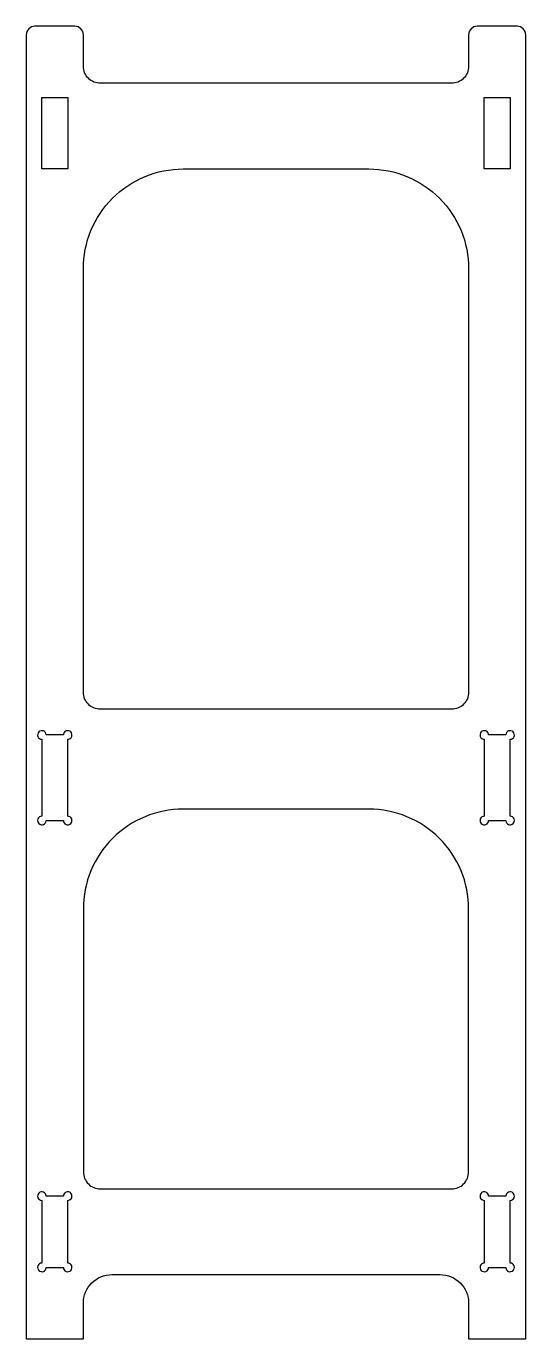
# Model space of a CAD drawing. Header units: millimetres. Extents: x -350 to 0, y 0 to 920.
import ezdxf

# ---------------------------------------------------------------- set-up
doc = ezdxf.new("R2010")
doc.units = ezdxf.units.MM
doc.layers.get('0').update_dxf_attribs({"linetype": 'CONTINUOUS'})

msp = doc.modelspace()

# ---------------------------------------------------------------- linework, layer by layer
for points in [[(-40, 0), (0, 0), (0, 914, 0.414214), (-6, 920), (-34, 920, 0.414214), (-40, 914), (-40, 892, -0.414214), (-52, 880), (-298, 880, -0.414214), (-310, 892), (-310, 914, 0.414214), (-316, 920), (-344, 920, 0.414214), (-350, 914), (-350, 0), (-310, 0), (-310, 25, -0.414214), (-290, 45), (-60, 45, -0.414214), (-40, 25)], [(-310, 453.24), (-310, 750, -0.414214), (-240, 820), (-110, 820, -0.414214), (-40, 750), (-40, 453.24, -0.414214), (-52, 441.24), (-298, 441.24, -0.414214)], [(-323.95, 363.24, 2.414214), (-320.95, 366.24), (-320.95, 420.24, 2.414214), (-323.95, 423.24), (-336.05, 423.24, 2.414214), (-339.05, 420.24), (-339.05, 366.24, 2.414214), (-336.05, 363.24)], [(-29.05, 366.24, 2.414214), (-26.05, 363.24), (-13.95, 363.24, 2.414214), (-10.95, 366.24), (-10.95, 420.24, 2.414214), (-13.95, 423.24), (-26.05, 423.24, 2.414214), (-29.05, 420.24)], [(-240, 371.24, 0.414214), (-310, 301.24), (-310, 117, 0.414214), (-298, 105), (-52, 105, 0.414214), (-40, 117), (-40, 301.24, 0.414214), (-110, 371.24)], [(-339.05, 53, 2.414214), (-336.05, 50), (-323.95, 50, 2.414214), (-320.95, 53), (-320.95, 97, 2.414214), (-323.95, 100), (-336.05, 100, 2.414214), (-339.05, 97)], [(-13.95, 50, 2.414214), (-10.95, 53), (-10.95, 97, 2.414214), (-13.95, 100), (-26.05, 100, 2.414214), (-29.05, 97), (-29.05, 53, 2.414214), (-26.05, 50)]]:
    msp.add_lwpolyline(points, format="xyb", close=True)
for points in [[(-320.95, 820), (-339.05, 820), (-339.05, 870), (-320.95, 870)], [(-10.95, 820), (-29.05, 820), (-29.05, 870), (-10.95, 870)]]:
    msp.add_lwpolyline(points, close=True)

doc.saveas('drawing.dxf')
